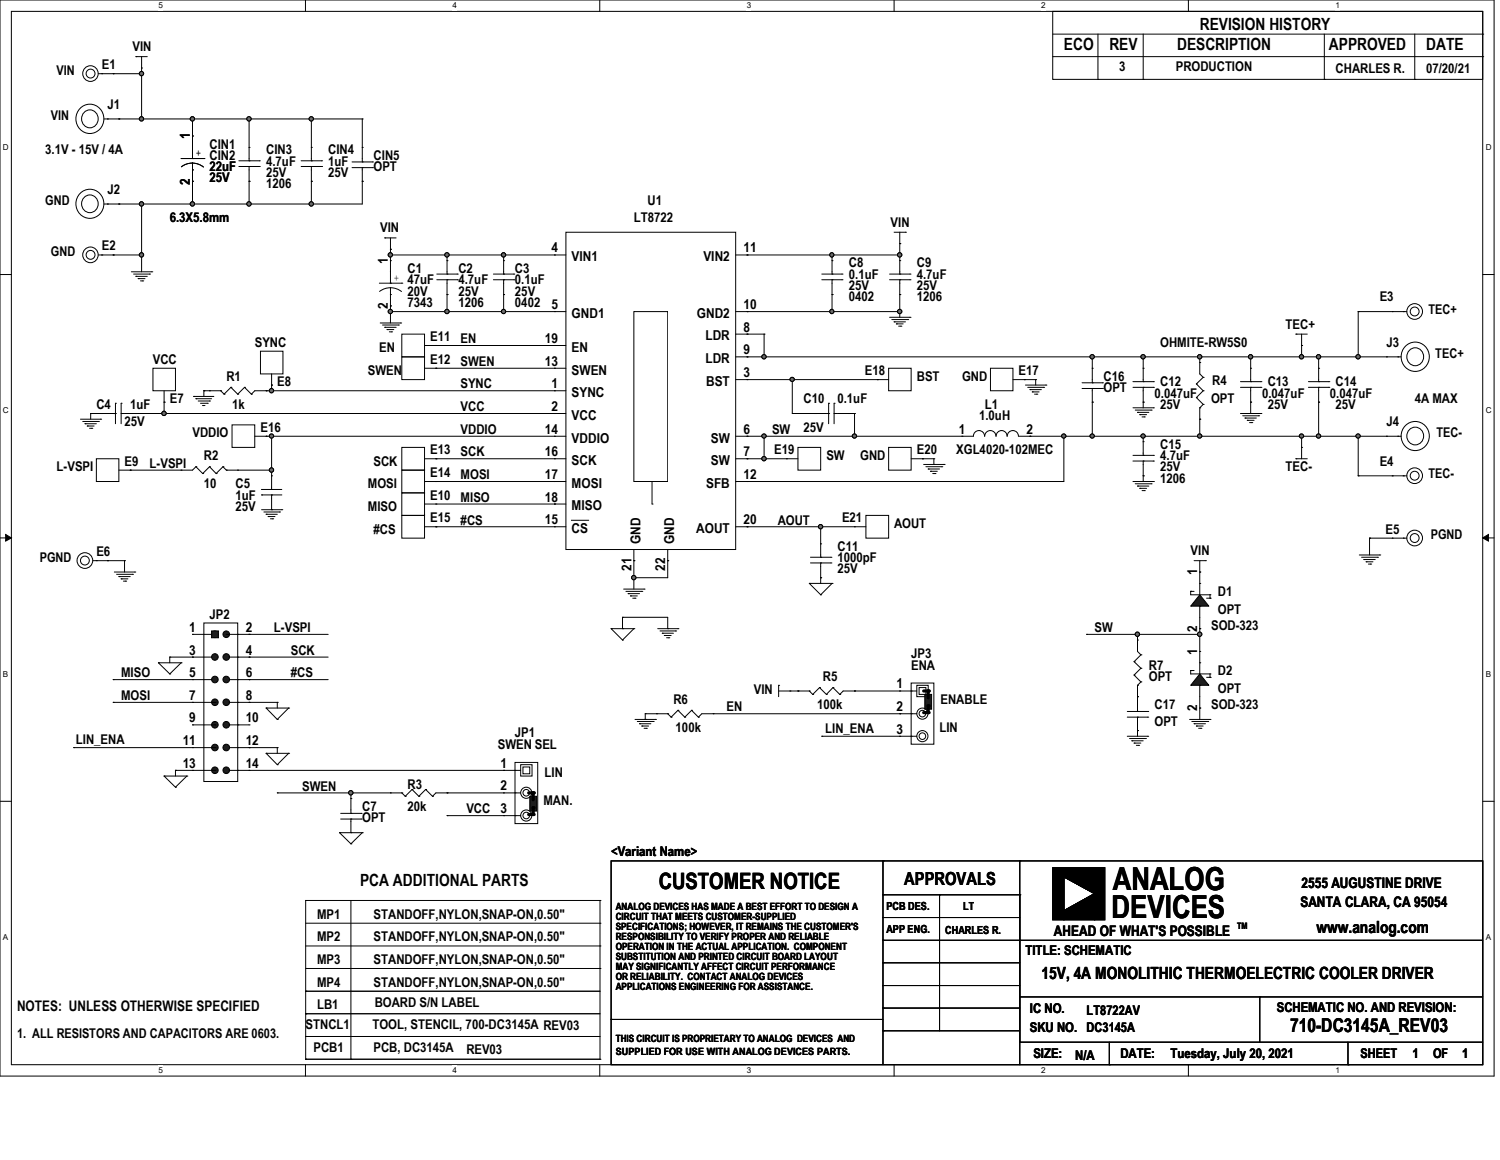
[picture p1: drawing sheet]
<svg xmlns="http://www.w3.org/2000/svg" width="279mm" height="216mm" viewBox="0 0 279 216" stroke-linecap="round" stroke-linejoin="round" font-family="sans-serif">
<defs><g id="words">
<g font-size="5.9">
<text x="207.3" y="165.6">ANALOG</text>
<text x="207.1" y="170.9">DEVICES</text>
</g>
<text font-size="4.2" x="122.7" y="165.5">CUSTOMER NOTICE</text>
<text font-size="3.6" x="240.3" y="192">710-DC3145A_REV03</text>
<text font-size="3.3" x="168.4" y="164.8">APPROVALS</text>
<g font-size="3.1">
<text x="223.5" y="5.5">REVISION HISTORY</text>
<text x="198.2" y="9.4">ECO</text>
<text x="206.6" y="9.4">REV</text>
<text x="219.3" y="9.4">DESCRIPTION</text>
<text x="247.5" y="9.4">APPROVED</text>
<text x="265.7" y="9.4">DATE</text>
<text x="67.1" y="164.9">PCA ADDITIONAL PARTS</text>
<text x="245.2" y="173.6">www.analog.com</text>
<text x="194" y="182.2">15V, 4A MONOLITHIC THERMOELECTRIC COOLER DRIVER</text>
</g>
<g font-size="2.7">
<text x="242.4" y="165.3">2555 AUGUSTINE DRIVE</text>
<text x="242.2" y="168.9">SANTA CLARA, CA 95054</text>
<text x="196.3" y="174.2">AHEAD OF WHAT'S POSSIBLE</text>
<text x="3.2" y="188.1">NOTES: UNLESS OTHERWISE SPECIFIED</text>
</g>
<g font-size="2.5">
<text x="24.7" y="9.5">VIN</text>
<text x="10.5" y="13.9">VIN</text>
<text x="19" y="12.9">E1</text>
<text x="208.5" y="13.3">3</text>
<text x="219" y="13.3">PRODUCTION</text>
<text x="248.8" y="13.5">CHARLES R.</text>
<text x="265.6" y="13.5">07/20/21</text>
<text x="9.5" y="22.4">VIN</text>
<text x="20" y="20.3">J1</text>
<text x="8.4" y="28.7">3.1V - 15V / 4A</text>
<text x="35.4" y="26" transform="rotate(-90 35.4 26)">1</text>
<text x="39" y="29.8">CIN2</text>
<text x="39" y="27.6">CIN1</text>
<text x="49.6" y="28.7">CIN3</text>
<text x="61.1" y="28.7">CIN4</text>
<text x="69.6" y="29.8">CIN5</text>
<text x="35.4" y="34.3" transform="rotate(-90 35.4 34.3)">2</text>
<text x="39" y="31.8">22uF</text>
<text x="39" y="34">25V</text>
<text x="49.6" y="30.8">4.7uF</text>
<text x="49.6" y="35">1206</text>
<text x="49.6" y="32.9">25V</text>
<text x="61.1" y="30.8">1uF</text>
<text x="61.1" y="32.9">25V</text>
<text x="69.6" y="31.8">OPT</text>
<text x="8.4" y="38.2">GND</text>
<text x="20" y="36.1">J2</text>
<text x="31.6" y="41.4">6.3X5.8mm</text>
<text x="118.1" y="41.4">LT8722</text>
<text x="120.6" y="38.2">U1</text>
<text x="9.5" y="47.7">GND</text>
<text x="19" y="46.6">E2</text>
<text x="70.8" y="43.2">VIN</text>
<text x="102.7" y="47">4</text>
<text x="138.5" y="47">11</text>
<text x="165.9" y="42.2">VIN</text>
<text x="72.3" y="49.1" transform="rotate(-90 72.3 49.1)">1</text>
<text x="75.9" y="50.8">C1</text>
<text x="75.9" y="52.9">47uF</text>
<text x="85.4" y="50.8">C2</text>
<text x="85.4" y="52.9">4.7uF</text>
<text x="95.9" y="50.8">C3</text>
<text x="95.9" y="52.9">0.1uF</text>
<text x="106.5" y="48.6">VIN1</text>
<text x="131" y="48.6">VIN2</text>
<text x="158.1" y="49.8">C8</text>
<text x="158.1" y="51.9">0.1uF</text>
<text x="158.1" y="54">25V</text>
<text x="170.8" y="49.8">C9</text>
<text x="170.8" y="51.9">4.7uF</text>
<text x="170.8" y="54">25V</text>
<text x="72.3" y="57.5" transform="rotate(-90 72.3 57.5)">2</text>
<text x="75.9" y="55">20V</text>
<text x="75.9" y="57.2">7343</text>
<text x="85.4" y="57.2">1206</text>
<text x="85.4" y="55">25V</text>
<text x="95.9" y="57.2">0402</text>
<text x="95.9" y="55">25V</text>
<text x="102.7" y="57.5">5</text>
<text x="106.5" y="59.2">GND1</text>
<text x="129.8" y="59.2">GND2</text>
<text x="138.5" y="57.5">10</text>
<text x="158.1" y="56.1">0402</text>
<text x="170.8" y="56.1">1206</text>
<text x="257" y="56.1">E3</text>
<text x="266.1" y="58.4">TEC+</text>
<text x="47.5" y="64.5">SYNC</text>
<text x="70.7" y="65.6">EN</text>
<text x="80.1" y="63.5">E11</text>
<text x="85.8" y="63.9">EN</text>
<text x="101.5" y="63.8">19</text>
<text x="106.5" y="65.5">EN</text>
<text x="131.4" y="63.4">LDR</text>
<text x="138.5" y="61.7">8</text>
<text x="138.5" y="66">9</text>
<text x="216.1" y="64.5">OHMITE-RW5S0</text>
<text x="239.5" y="61.2">TEC+</text>
<text x="258.3" y="64.5">J3</text>
<text x="28.5" y="67.7">VCC</text>
<text x="42.2" y="70.9">R1</text>
<text x="51.6" y="71.9">E8</text>
<text x="68.5" y="69.8">SWEN</text>
<text x="80.1" y="67.7">E12</text>
<text x="85.8" y="68.1">SWEN</text>
<text x="101.5" y="68.1">13</text>
<text x="106.5" y="69.7">SWEN</text>
<text x="131.4" y="67.6">LDR</text>
<text x="131.5" y="71.8">BST</text>
<text x="138.5" y="70.2">3</text>
<text x="161.1" y="69.8">E18</text>
<text x="170.8" y="70.9">BST</text>
<text x="179.2" y="70.9">GND</text>
<text x="189.7" y="69.8">E17</text>
<text x="205.6" y="70.9">C16</text>
<text x="216.1" y="71.9">C12</text>
<text x="225.8" y="71.7">R4</text>
<text x="236.1" y="71.9">C13</text>
<text x="248.8" y="71.9">C14</text>
<text x="267.4" y="66.6">TEC+</text>
<text x="17.9" y="76.1">C4</text>
<text x="24.3" y="76.1">1uF</text>
<text x="31.6" y="75.1">E7</text>
<text x="43.2" y="76.1">1k</text>
<text x="85.8" y="72.3">SYNC</text>
<text x="85.8" y="76.5">VCC</text>
<text x="102.7" y="72.3">1</text>
<text x="102.7" y="76.5">2</text>
<text x="106.5" y="73.9">SYNC</text>
<text x="149.7" y="75.1">C10</text>
<text x="156" y="75.1">0.1uF</text>
<text x="183.4" y="76.1">L1</text>
<text x="205.6" y="73">OPT</text>
<text x="215" y="74">0.047uF</text>
<text x="216.1" y="76.1">25V</text>
<text x="225.6" y="75.1">OPT</text>
<text x="235.1" y="74">0.047uF</text>
<text x="236.1" y="76.1">25V</text>
<text x="247.7" y="74">0.047uF</text>
<text x="248.8" y="76.1">25V</text>
<text x="263.5" y="75.1">4A MAX</text>
<text x="23.2" y="79.3">25V</text>
<text x="35.9" y="81.4">VDDIO</text>
<text x="48.5" y="80.3">E16</text>
<text x="85.8" y="80.8">VDDIO</text>
<text x="101.5" y="80.7">14</text>
<text x="106.5" y="78.1">VCC</text>
<text x="106.5" y="82.4">VDDIO</text>
<text x="132.4" y="82.4">SW</text>
<text x="138.5" y="80.7">6</text>
<text x="143.8" y="80.8">SW</text>
<text x="149.7" y="80.3">25V</text>
<text x="178.6" y="80.7">1</text>
<text x="182.4" y="78.2">1.0uH</text>
<text x="191.2" y="80.7">2</text>
<text x="216.1" y="83.5">C15</text>
<text x="258.3" y="79.3">J4</text>
<text x="267.6" y="81.4">TEC-</text>
<text x="10.5" y="87.7">L-VSPI</text>
<text x="23.2" y="86.7">E9</text>
<text x="27.9" y="87.1">L-VSPI</text>
<text x="38" y="85.6">R2</text>
<text x="69.6" y="86.7">SCK</text>
<text x="80.1" y="84.5">E13</text>
<text x="80.1" y="88.8">E14</text>
<text x="85.8" y="85">SCK</text>
<text x="85.8" y="89.2">MOSI</text>
<text x="101.5" y="84.9">16</text>
<text x="101.5" y="89.2">17</text>
<text x="106.5" y="86.6">SCK</text>
<text x="132.4" y="86.6">SW</text>
<text x="138.5" y="84.9">7</text>
<text x="138.5" y="89.2">12</text>
<text x="144.2" y="84.5">E19</text>
<text x="153.9" y="85.6">SW</text>
<text x="160.2" y="85.6">GND</text>
<text x="170.8" y="84.5">E20</text>
<text x="178.1" y="84.5">XGL4020-102MEC</text>
<text x="216.1" y="85.6">4.7uF</text>
<text x="216.1" y="89.8">1206</text>
<text x="216.1" y="87.7">25V</text>
<text x="239.5" y="87.7">TEC-</text>
<text x="257" y="86.7">E4</text>
<text x="266.1" y="89">TEC-</text>
<text x="38" y="90.9">10</text>
<text x="43.9" y="90.9">C5</text>
<text x="43.9" y="93">1uF</text>
<text x="43.9" y="95.1">25V</text>
<text x="68.5" y="95.1">MISO</text>
<text x="68.5" y="90.9">MOSI</text>
<text x="80.1" y="93">E10</text>
<text x="85.8" y="93.4">MISO</text>
<text x="101.5" y="93.3">18</text>
<text x="106.5" y="90.8">MOSI</text>
<text x="106.5" y="95">MISO</text>
<text x="131.5" y="90.8">SFB</text>
<text x="69.6" y="99.3">#CS</text>
<text x="80.1" y="97.2">E15</text>
<text x="85.8" y="97.6">#CS</text>
<text x="101.5" y="97.6">15</text>
<text x="106.5" y="99.2">CS</text>
<text x="119.3" y="101.2" transform="rotate(-90 119.3 101.2)">GND</text>
<text x="125.6" y="101.2" transform="rotate(-90 125.6 101.2)">GND</text>
<text x="129.7" y="99.2">AOUT</text>
<text x="138.5" y="97.6">20</text>
<text x="144.9" y="97.6">AOUT</text>
<text x="156.8" y="97.2">E21</text>
<text x="166.5" y="98.3">AOUT</text>
<text x="258.1" y="99.3">E5</text>
<text x="266.5" y="100.4">PGND</text>
<text x="7.4" y="104.6">PGND</text>
<text x="17.9" y="103.5">E6</text>
<text x="117.6" y="106.2" transform="rotate(-90 117.6 106.2)">21</text>
<text x="123.9" y="106.2" transform="rotate(-90 123.9 106.2)">22</text>
<text x="156" y="102.5">C11</text>
<text x="156" y="104.6">1000pF</text>
<text x="156" y="106.7">25V</text>
<text x="221.8" y="103.3">VIN</text>
<text x="223" y="107.1" transform="rotate(-90 223 107.1)">1</text>
<text x="226.9" y="110.9">D1</text>
<text x="35.3" y="117.6">1</text>
<text x="39" y="115.1">JP2</text>
<text x="45.8" y="117.6">2</text>
<text x="51" y="117.6">L-VSPI</text>
<text x="203.9" y="117.6">SW</text>
<text x="223" y="117.6" transform="rotate(-90 223 117.6)">2</text>
<text x="225.6" y="117.2">SOD-323</text>
<text x="226.9" y="114.3">OPT</text>
<text x="35.3" y="121.8">3</text>
<text x="45.8" y="121.8">4</text>
<text x="54.2" y="121.9">SCK</text>
<text x="169.7" y="122.5">JP3</text>
<text x="169.7" y="124.6">ENA</text>
<text x="214" y="124.6">R7</text>
<text x="223" y="121.9" transform="rotate(-90 223 121.9)">1</text>
<text x="226.9" y="125.7">D2</text>
<text x="22.6" y="126.1">MISO</text>
<text x="22.6" y="130.3">MOSI</text>
<text x="35.3" y="126">5</text>
<text x="35.3" y="130.3">7</text>
<text x="45.8" y="126">6</text>
<text x="45.8" y="130.3">8</text>
<text x="54.2" y="126.1">#CS</text>
<text x="125.4" y="130.9">R6</text>
<text x="140.4" y="129.2">VIN</text>
<text x="152.2" y="132">100k</text>
<text x="153.3" y="126.7">R5</text>
<text x="167" y="128.1">1</text>
<text x="175.2" y="130.9">ENABLE</text>
<text x="214" y="126.7">OPT</text>
<text x="215" y="132">C17</text>
<text x="225.6" y="132">SOD-323</text>
<text x="226.9" y="129">OPT</text>
<text x="35.3" y="134.4">9</text>
<text x="45.8" y="134.4">10</text>
<text x="95.9" y="137.2">JP1</text>
<text x="125.9" y="136.2">100k</text>
<text x="135.3" y="132.4">EN</text>
<text x="153.7" y="136.4">LIN_ENA</text>
<text x="167" y="136.6">3</text>
<text x="167" y="132.4">2</text>
<text x="175" y="136.2">LIN</text>
<text x="215" y="135.2">OPT</text>
<text x="223" y="132.4" transform="rotate(-90 223 132.4)">2</text>
<text x="14.1" y="138.5">LIN_ENA</text>
<text x="34" y="138.7">11</text>
<text x="34" y="142.9">13</text>
<text x="45.8" y="138.7">12</text>
<text x="45.8" y="142.9">14</text>
<text x="92.8" y="139.4">SWEN SEL</text>
<text x="93.2" y="142.9">1</text>
<text x="56.3" y="147.2">SWEN</text>
<text x="75.9" y="146.8">R3</text>
<text x="93.2" y="147.1">2</text>
<text x="101.2" y="149.9">MAN.</text>
<text x="101.4" y="144.7">LIN</text>
<text x="67.5" y="151">C7</text>
<text x="67.5" y="153.1">OPT</text>
<text x="75.9" y="151">20k</text>
<text x="86.9" y="151.4">VCC</text>
<text x="93.2" y="151.3">3</text>
<text x="113.8" y="159.4">&lt;Variant Name&gt;</text>
<text x="59.1" y="171">MP1</text>
<text x="69.6" y="171">STANDOFF,NYLON,SNAP-ON,0.50&quot;</text>
<text x="59.1" y="175.2">MP2</text>
<text x="59.1" y="179.4">MP3</text>
<text x="69.6" y="175.2">STANDOFF,NYLON,SNAP-ON,0.50&quot;</text>
<text x="69.6" y="179.4">STANDOFF,NYLON,SNAP-ON,0.50&quot;</text>
<text x="191" y="177.8">TITLE: SCHEMATIC</text>
<text x="59.1" y="183.6">MP4</text>
<text x="69.6" y="183.6">STANDOFF,NYLON,SNAP-ON,0.50&quot;</text>
<text x="56.9" y="191.4">STNCL1</text>
<text x="59.1" y="187.9">LB1</text>
<text x="69.4" y="191.4">TOOL, STENCIL, 700-DC3145A REV03</text>
<text x="69.8" y="187.5">BOARD S/N LABEL</text>
<text x="191.8" y="188.5">IC NO.</text>
<text x="202.4" y="188.9">LT8722AV</text>
<text x="237.8" y="188.3">SCHEMATIC NO. AND REVISION:</text>
<text x="3.2" y="193.1">1. ALL RESISTORS AND CAPACITORS ARE 0603.</text>
<text x="58.4" y="195.9">PCB1</text>
<text x="69.6" y="195.9">PCB, DC3145A</text>
<text x="86.9" y="196.1">REV03</text>
<text x="191.8" y="192.1">SKU NO. DC3145A</text>
<text x="192.5" y="196.9">SIZE:</text>
<text x="200.3" y="197.4">N/A</text>
<text x="208.7" y="196.9">DATE:</text>
<text x="218" y="196.9">Tuesday, July 20, 2021</text>
<text x="253.4" y="196.9">SHEET</text>
<text x="263.1" y="196.9">1</text>
<text x="266.9" y="196.9">OF</text>
<text x="272.4" y="196.9">1</text>
</g>
<g font-size="2.1">
<text x="165.1" y="169.3">PCB DES.</text>
<text x="165.1" y="173.6">APP ENG.</text>
<text x="176.1" y="173.8">CHARLES R.</text>
<text x="179.4" y="169.3">LT</text>
</g>
<g font-size="1.9">
<text x="36.5" y="29.1">+</text>
<text x="73.4" y="52.3">+</text>
<text x="114.7" y="169.4">ANALOG DEVICES HAS MADE A BEST EFFORT TO DESIGN A</text>
<text x="114.7" y="171.3">CIRCUIT THAT MEETS CUSTOMER-SUPPLIED</text>
<text x="114.7" y="173.1">SPECIFICATIONS; HOWEVER, IT REMAINS THE CUSTOMER'S</text>
<text x="114.7" y="175">RESPONSIBILITY TO VERIFY PROPER AND RELIABLE</text>
<text x="114.7" y="176.9">OPERATION IN THE ACTUAL APPLICATION. COMPONENT</text>
<text x="114.7" y="178.7">SUBSTITUTION AND PRINTED CIRCUIT BOARD LAYOUT</text>
<text x="114.7" y="180.6">MAY SIGNIFICANTLY AFFECT CIRCUIT PERFORMANCE</text>
<text x="114.7" y="182.5">OR RELIABILITY. CONTACT ANALOG DEVICES</text>
<text x="114.7" y="184.3">APPLICATIONS ENGINEERING FOR ASSISTANCE.</text>
<text x="114.7" y="196.4">SUPPLIED FOR USE WITH ANALOG DEVICES PARTS.</text>
<text x="114.7" y="193.9">THIS CIRCUIT IS PROPRIETARY TO ANALOG DEVICES AND</text>
</g>
<text font-size="1.7" x="230.4" y="172.9">TM</text>
<g font-size="1.5">
<text x="29.5" y="1.5">5</text>
<text x="84.3" y="1.5">4</text>
<text x="139.1" y="1.5">3</text>
<text x="193.9" y="1.5">2</text>
<text x="248.8" y="1.5">1</text>
<text x=".6" y="27.9">D</text>
<text x="276.8" y="27.9">D</text>
<text x=".6" y="76.9">C</text>
<text x="276.8" y="76.9">C</text>
<text x=".6" y="125.9">B</text>
<text x="276.8" y="125.9">B</text>
<text x=".6" y="175">A</text>
<text x="276.8" y="175">A</text>
<text x="29.5" y="199.7">5</text>
<text x="84.3" y="199.7">4</text>
<text x="139.1" y="199.7">3</text>
<text x="193.9" y="199.7">2</text>
<text x="248.8" y="199.7">1</text>
</g>
</g></defs>
<path d="M0 0h278.3v200.3h-278.3zM2.1 2.1h274.1v196.1h-274.1z" fill="none" stroke="#000" stroke-width=".19"/>
<g fill="#fff">
<path d="M29.5 .2h.8v1.7h-.8z"/>
<path d="M29.5 198.4h.8v1.7h-.8z"/>
</g>
<path d="M56.9 0v2.1M56.9 198.2v2.1" fill="none" stroke="#000" stroke-width=".19"/>
<g fill="#fff">
<path d="M84.3 .2h.8v1.7h-.8z"/>
<path d="M84.3 198.4h.8v1.7h-.8z"/>
</g>
<path d="M111.7 0v2.1M111.7 198.2v2.1" fill="none" stroke="#000" stroke-width=".19"/>
<g fill="#fff">
<path d="M139.1 .2h.8v1.7h-.8z"/>
<path d="M139.1 198.4h.8v1.7h-.8z"/>
</g>
<path d="M166.5 0v2.1M166.5 198.2v2.1" fill="none" stroke="#000" stroke-width=".19"/>
<g fill="#fff">
<path d="M193.9 .2h.8v1.7h-.8z"/>
<path d="M193.9 198.4h.8v1.7h-.8z"/>
</g>
<path d="M221.4 0v2.1M221.4 198.2v2.1" fill="none" stroke="#000" stroke-width=".19"/>
<g fill="#fff">
<path d="M248.8 .2h.8v1.7h-.8z"/>
<path d="M248.8 198.4h.8v1.7h-.8z"/>
<path d="M.6 26.6h1v1.7h-1z"/>
<path d="M276.7 26.6h1.1v1.7h-1.1z"/>
<path d="M.6 75.6h1v1.7h-1z"/>
<path d="M276.7 75.6h1.1v1.7h-1.1z"/>
</g>
<path d="M0 51.1h2.1M276.2 51.1h2.1" fill="none" stroke="#000" stroke-width=".19"/>
<g fill="#fff">
<path d="M.6 124.6h.9v1.7h-.9z"/>
<path d="M276.7 124.6h1v1.7h-1z"/>
</g>
<path d="M0 100.1h2.1M276.2 100.1h2.1" fill="none" stroke="#000" stroke-width=".19"/>
<path d="M1.1 99.5l1 .6-1 .6zM276.2 100.1l1-.6v1.2z" fill="#000" stroke="#000" stroke-width=".19"/>
<g fill="#fff">
<path d="M.6 173.6h.9v1.7h-.9z"/>
<path d="M276.7 173.6h1v1.7h-1z"/>
</g>
<g fill="none" stroke="#000" stroke-width=".19">
<path d="M25.3 10.5h.1M25.3 10.5h2.1M26.4 12.7h.1M26.4 10.5v2.2M196.1 2.1h80.1v12.7h-80.1zM196.1 6.3h80.1M196.1 10.5h80.1M204.5 14.8h.1M204.5 6.3v8.5M212.9 14.8h.1M212.9 6.3v8.5M246.7 14.8h.1"/>
<path d="M246.7 6.3v8.5M263.5 14.8h.1M263.5 6.3v8.5M276.2 6.3h.1M276.2 10.5h.1M15.1 35.8a2.64 2.64 0 0 1 3.6 .4 2.64 2.64 0 0 1 0 3.5 2.64 2.64 0 0 1-3.6 .3 2.78 2.78 0 0 1 0-4.2zM15.8 36.6a1.59 1.59 0 0 1 2.5 1.3 1.59 1.59 0 0 1-2.5 1.4 1.72 1.72 0 0 1 0-2.7zM19.4 38h2.7M20 38h.1M22.1 38h.1M33.7 29.5h4.3M35.9 31.6h.1"/>
<path d="M35.9 29.5h.1M35.9 30.4l1.2 .2 .8 .5M35.9 30.4l-1 .1-1.1 .5M35.9 25.3h.1M35.9 33.7h.1M35.9 25.3v4.2M35.9 30.4v3.3M38 29.5h.1M44.5 31h3.8M44.5 29.9h3.8M46.4 29.9h.1M46.4 31h.1"/>
<path d="M46.4 27.4h.1M46.4 33.7h.1M46.4 27.4v2.5M46.4 31v2.7M48.3 31h.1M48.3 29.9h.1M24.5 50.6h3.8M24.9 51h3M25.3 51.4h.1M25.3 51.4h2.1M25.7 51.9h.1M25.7 51.9h1.3"/>
<path d="M26.2 52.3h.4M26.6 52.3h.1M27.9 51h.1M28.3 50.6h.1M70.7 52.7h4.1M71.7 44.3h.1M71.7 44.3h2.1M72.7 46.4h.1M72.7 54.8h.1M72.7 52.7h.1M72.7 53.6l1.3 .2 .8 .5M72.7 53.6l-.8 .1-1.2 .5"/>
<path d="M72.7 48.5h.1M72.7 56.9h.1M72.7 44.3v2.1M72.7 48.5v4.2M72.7 53.6v3.3M74.8 52.7h.1M81.4 51h3.8M81.4 52.1h3.8M83.3 51h.1M83.3 52.1h.1M83.3 48.5h.1M83.3 54.8h.1"/>
<path d="M83.3 48.5v2.5M83.3 52.1v2.7M85.2 52.1h.1M85.2 51h.1M165.7 51h3.8M165.7 59.1h3.8M165.7 52.1h3.8M166.1 59.5h3M166.5 59.9h.1M166.5 43.2h2.2M166.5 59.9h2.2M167.6 45.3h.1"/>
<path d="M167.6 51h.1M167.6 52.1h.1M167.6 48.5h.1M167.6 54.8h.1M167.6 43.2v2.1M167.6 48.5v2.5M167.6 52.1v2.7M168.7 43.2h.1M169.1 59.5h.1M169.5 59.1h.1M169.5 52.1h.1M169.5 51h.1"/>
<path d="M15 78h3.8M15.4 78.4h2.9M15.8 78.9h.1M15.8 78.9h2.1M16.3 79.3h.1M16.3 79.3h1.2M16.7 79.7h.4M17.1 79.7h.1M18.3 78.4h.1M18.8 78h.1M36.1 73.8h.1M36.1 73.8h3.7"/>
<path d="M36.5 74.2h.1M36.5 74.2h2.9M36.9 74.6h2.1M37.3 75.1h1.3M37.8 75.5h.1M37.8 75.5h.4M38.6 75.1h.1M39 74.6h.1M70.8 60.1h3.8M71.2 60.5h3M71.7 60.9h.1M71.7 60.9h2.1"/>
<path d="M72.1 61.3h.1M72.1 61.3h1.3M72.5 61.8h.4M72.9 61.8h.1M74.2 60.5h.1M74.6 60.1h.1M167 60.3h.1M167 60.3h1.2M167.4 60.7h.4M167.8 60.7h.1M184.5 68.5h4.2v4.2h-4.2zM188.7 70.7h2.1"/>
<path d="M190.8 70.7h.1M191 71.7h3.8M191.4 72.1h3M191.9 72.5h.1M191.9 72.5h2.1M192.3 72.9h.1M192.3 72.9h1.2M192.7 73.4h.4M193.1 73.4h.1M194.4 72.1h.1M194.8 71.7h.1M211 75.9h3.8"/>
<path d="M211.5 76.3h2.9M211.9 76.8h.1M211.9 76.8h2.1M212.3 77.2h.1M212.3 77.2h1.3M212.7 77.6h.4M213.1 77.6h.1M214.4 76.3h.1M214.8 75.9h.1M222.8 71.5h.1M222.8 74h.1M222.8 71.5l1.3 1.2"/>
<path d="M222.8 74l1.3 1.3M223.5 75.9h.1M223.5 67.5h.1M223.5 78h.1M223.5 67.5v2.1l.6 .6M223.5 75.9v2.1M224.1 70.2h.1M224.1 72.7h.1M224.1 75.3h.1M224.1 70.2l-1.3 1.3M224.1 72.7l-1.3 1.3M224.1 75.3l-.6 .6"/>
<path d="M231.1 77h3.8M231.5 77.4h2.9M231.9 77.8h.1M231.9 77.8h2.1M232.3 78.2h.1M232.3 78.2h1.3M232.7 78.7h.5M233.2 78.7h.1M234.4 77.4h.1M234.9 77h.1M241.4 62.2h.1M241.4 62.2h2.1"/>
<path d="M242.4 64.3h.1M242.4 62.2v2.1M243.7 72.1h3.8M243.7 71h3.8M245.6 71h.1M245.6 72.1h.1M245.6 68.5h.1M245.6 74.8h.1M245.6 68.5v2.5M245.6 72.1v2.7M247.5 72.1h.1M247.5 71h.1"/>
<path d="M17.9 85.4h4.2v4.2h-4.2zM22.1 87.5h2.2M24.3 87.5h.1M48.7 92.1h.1M48.7 91.1h.1M48.7 94.9h3.8M48.7 92.1h3.8M48.7 91.1h3.8M49.1 95.3h3M49.6 95.7h.1M49.6 95.7h2M50 96.1h.1"/>
<path d="M50 96.1h1.2M50.4 96.6h.4M50.6 91.1h.1M50.6 92.1h.1M50.6 88.6h.1M50.6 94.9h.1M50.6 88.6v2.5M50.6 92.1v2.8M50.8 96.6h.1M52.1 95.3h.1M52.5 94.9h.1M172 86.4h3.9"/>
<path d="M172.5 86.9h2.9M172.9 87.3h.1M172.9 87.3h2.1M173.3 87.7h.1M173.3 87.7h1.3M173.7 88.1h.5M174.2 88.1h.1M175.4 86.9h.1M175.9 86.4h.1M211 89.6h3.8M211 85.8h3.8M211 84.8h3.8"/>
<path d="M211.5 90h2.9M211.9 90.5h.1M211.9 90.5h2.1M212.3 90.9h.1M212.3 90.9h1.3M212.7 91.3h.4M212.9 84.8h.1M212.9 85.8h.1M212.9 82.2h.1M212.9 88.6h.1M212.9 82.2v2.6M212.9 85.8v2.8"/>
<path d="M213.1 91.3h.1M214.4 90h.1M214.8 89.6h.1M214.8 85.8h.1M214.8 84.8h.1M241.4 85.4h.1M241.4 85.4h2.1M242.4 83.3h.1M242.4 83.3v2.1M258.3 81.2h.1M258.3 81.2h2.7M260.4 81.2h.1"/>
<path d="M21.3 106.5h3.8M21.7 106.9h3M22.1 107.3h.1M22.1 107.3h2.2M22.6 107.7h.1M22.6 107.7h1.2M23 108.2h.4M23.4 108.2h.1M24.7 106.9h.1M25.1 106.5h.1M113.8 117h.1M113.8 117h4.3"/>
<path d="M113.8 117l2.2 2.1M116 114.9h.1M116 117h.1M116 119.1h.1M116 114.9h8.4v2.1M116 114.9v2.1M116.2 109.6h3.8M116.6 110.1h2.9M117 110.5h.1M117 110.5h2.1M117.4 110.9h.1M117.4 110.9h1.3"/>
<path d="M117.9 111.3h.4M118.1 117h.1M118.1 117l-2.1 2.1M118.3 111.3h.1M119.5 110.1h.1M120 109.6h.1M122.5 117h3.8M122.9 117.4h3M123.4 117.9h.1M123.4 117.9h2M123.7 118.3h.1M123.7 118.3h1.3"/>
<path d="M124.2 118.7h.4M124.4 117h.1M124.6 118.7h.1M125.9 117.4h.1M126.3 117h.1M150.7 108.6h.1M150.7 108.6h4.3M150.7 108.6l2.2 2.1M152.9 110.7h.1M155 108.6h.1M155 108.6l-2.1 2.1M222.4 104.4h2.1"/>
<path d="M223.5 106.5h.1M223.5 104.4v2.1M224.5 104.4h.1M253.2 103.3h3.8M253.6 103.7h3M254 104.1h.1M254 104.1h2.2M254.5 104.6h.1M254.5 104.6h1.2M254.9 105h.4M255.3 105h.1M256.6 103.7h.1"/>
<path d="M257 103.3h.1M29.5 123.4h.1M29.5 123.4h4.2M29.5 123.4l2.1 2M31.6 125.4h.1M33.7 123.4h.1M33.7 123.4l-2.1 2M49.6 131.8h.1M49.6 131.8h4.2M49.6 131.8l2 2.1M51.6 133.9h.1M53.8 131.8h.1"/>
<path d="M53.8 131.8l-2.2 2.1M118.3 133.9h3.8M118.7 134.3h3M119.1 134.7h.1M119.1 134.7h2.1M119.5 135.1h.1M119.5 135.1h1.3M120 135.6h.4M120.4 135.6h.1M121.7 134.3h.1M122.1 133.9h.1M122.3 132.8h.1"/>
<path d="M122.3 132.8h2.1M124.4 132.8h.1M124.4 132.8l.6 .7M125 133.5h.1M126.3 132.2h.1M126.3 132.2l1.3 1.3M126.3 132.2l-1.3 1.3M127.6 133.5h.1M128.8 132.2h.1M128.8 132.2l1.3 1.3M128.8 132.2l-1.2 1.3M130.1 133.5h.1"/>
<path d="M132.8 132.8h.1M132.8 132.8h-2.1l-.6 .7M145 127.6h.1M145 128.6h2.2M145 127.6v2.1M147.2 128.6h.1M210 137h3.8M210.4 137.5h3M210.8 137.9h.1M210.8 137.9h2.1M211.2 138.3h.1M211.2 138.3h1.3"/>
<path d="M211.7 138.7h.4M212.1 138.7h.1M213.4 137.5h.1M213.8 137h.1M221.6 133.9h3.8M222 134.3h3M222.4 134.7h.1M222.4 134.7h2.1M222.8 135.1h.1M222.8 135.1h1.3M223.3 135.6h.4M223.7 135.6h.1"/>
<path d="M225 134.3h.1M225.4 133.9h.1M0 149.1h2.1M30.6 144.4h.1M30.6 144.4h4.2M30.6 144.4l2.1 2.1M32.7 146.5h.1M34.8 144.4h.1M34.8 144.4l-2.1 2.1M49.6 140.2h.1M49.6 140.2h4.2M49.6 140.2l2 2.1"/>
<path d="M51.6 142.3h.1M53.8 140.2h.1M53.8 140.2l-2.2 2.1M63.2 155h.1M63.2 155h4.3M63.2 155l2.2 2.1M65.4 157.1h.1M67.5 155h.1M67.5 155l-2.1 2.1M276.2 149.1h2.1M56.9 167.6h.1M56.9 167.6v29.5"/>
<path d="M56.9 167.6h54.9M56.9 171.8h54.9M56.9 176.1h54.9M65.4 167.6v29.5M111.8 167.6h.1M111.8 171.8h.1M111.8 176.1h.1M111.8 167.6v29.5M113.8 160.2h162.4v38h-162.4zM164.5 166.5h.1M164.5 170.8h.1M164.5 175h.1"/>
<path d="M164.5 160.2h.1M164.5 179.2h.1M164.5 175h111.7M164.5 166.5h25.4M164.5 170.8h25.4M164.5 160.2v38M164.5 179.2h25.4M175 166.5h.1M175 166.5v25.4M189.9 175h.1M189.9 160.2h.1M189.9 166.5h.1"/>
<path d="M189.9 160.2v38M198.2 163.2l5.7 3.1-5.7 3.2zM56.9 184.5h.1M56.9 188.7h.1M56.9 192.9h.1M56.9 197.1h.1M56.9 180.3h54.9M56.9 184.5h54.9M56.9 188.7h54.9M56.9 192.9h54.9M56.9 197.1h54.9M65.4 197.1h.1"/>
<path d="M111.8 197.1h.1M111.8 180.3h.1M113.8 189.7h.1M113.8 189.7h50.7M164.5 191.9h.1M164.5 183.4h.1M164.5 187.6h.1M164.5 191.9h25.4M164.5 183.4h25.4M164.5 187.6h25.4M189.9 194h.1M189.9 185.5h.1"/>
<path d="M189.9 194h86.3M189.9 185.5h86.3M206.6 198.2h.1M206.6 194v4.2M234.7 185.5h.1M234.7 185.5v8.5M251.1 198.2h.1M251.1 194v4.2"/>
<circle cx="263.6" cy="81.2" r="1.61"/>
<circle cx="263.6" cy="81.1" r="2.66"/>
</g>
<g fill="#000" stroke="#000" stroke-width=".19">
<path d="M196.1 161.5h2.1v9.7h-2.1z" fill-rule="evenodd"/>
<path d="M198.2 163.2h5.7v3.1z" fill-rule="evenodd"/>
<path d="M198.2 169.5l5.7-3.2v3.2z" fill-rule="evenodd"/>
<path d="M196.1 161.5h2.1v9.7h-2.1z" fill-rule="evenodd"/>
<path d="M198.2 163.2h5.7v3.1z" fill-rule="evenodd"/>
<path d="M198.2 169.5l5.7-3.2v3.2z" fill-rule="evenodd"/>
<path d="M196.1 161.5h2.1v9.7h-2.1z" fill-rule="evenodd"/>
<path d="M198.2 163.2h5.7v3.1z" fill-rule="evenodd"/>
<path d="M198.2 169.5l5.7-3.2v3.2z" fill-rule="evenodd"/>
<path d="M198.2 161.5h5.7v1.7h-5.7z" fill-rule="evenodd"/>
<path d="M198.2 169.5h5.7v1.7h-5.7z" fill-rule="evenodd"/>
<path d="M198.2 161.5h5.7v1.7h-5.7z" fill-rule="evenodd"/>
<path d="M198.2 169.5h5.7v1.7h-5.7z" fill-rule="evenodd"/>
<path d="M198.2 161.5h5.7v1.7h-5.7z" fill-rule="evenodd"/>
<path d="M198.2 169.5h5.7v1.7h-5.7z" fill-rule="evenodd"/>
<path d="M203.9 161.5h1.9v9.7h-1.9z" fill-rule="evenodd"/>
<path d="M203.9 161.5h1.9v9.7h-1.9z" fill-rule="evenodd"/>
<path d="M203.9 161.5h1.9v9.7h-1.9z" fill-rule="evenodd"/>
</g>
<path d="M223.5 125.4l1.7 2.2h-3.4z" fill="#1c1c1c" stroke="#000" stroke-width=".19"/>
<g fill="none" stroke="#000" stroke-width=".19">
<path d="M15.1 20a2.65 2.65 0 0 1 3.6 .3 2.65 2.65 0 0 1 0 3.6 2.65 2.65 0 0 1-3.6 .3 2.81 2.81 0 0 1 0-4.2zM15.6 20.9a1.63 1.63 0 0 1 2.6 .7 1.63 1.63 0 0 1-1.5 2.2 1.69 1.69 0 0 1-1.4-1.1 1.69 1.69 0 0 1 .3-1.8zM19.4 22.1h2.7M20 22.1h.1M22.1 22.1h.1M65.6 30.1h3.8M65.6 31.2h3.8M67.5 31.2h.1M67.5 30.1h.1M67.5 33.7h.1M67.5 27.4h.1M67.5 27.4v2.7"/>
<path d="M67.5 31.2v2.5M69.4 30.1h.1M69.4 31.2h.1M103.3 58h.1M103.3 47.5h.1M103.3 58h2.1M103.3 47.5h2.1M105.4 43.2h31.6v59.1h-31.6zM118.1 58h6.3v31.6h-6.3zM137 58h2.1M137 47.5h2.1M139.1 58h.1"/>
<path d="M139.1 47.5h.1M103.3 72.7h.1M103.3 77h.1M103.3 68.5h.1M103.3 64.3h.1M103.3 72.7h2.1M103.3 77h2.1M103.3 68.5h2.1M103.3 64.3h2.1M137 70.7h2.1M137 62.2h2.1M137 66.4h2.1"/>
<path d="M139.1 70.7h.1M139.1 62.2h.1M139.1 66.4h.1M151.8 77h.1M151.8 77h2.5M154.3 77h.1M154.3 75.1h.1M154.3 75.1v3.8M155.4 75.1h.1M155.4 77h.1M155.4 77h2.7M155.4 75.1v3.8"/>
<path d="M158.1 77h.1M33.7 87.5h.1M36.5 86.9h.1M36.5 86.9l-.6 .6h-2.2M36.5 86.9l1.3 1.2M37.8 88.1h.1M39 86.9h.1M39 86.9l-1.2 1.2M39 86.9l1.3 1.2M40.3 88.1h.1M41.5 86.9h.1M41.5 86.9l-1.2 1.2"/>
<path d="M41.5 86.9l.7 .6M42.2 87.5h.1M42.2 87.5h2.1M44.3 87.5h.1M74.8 83.3h4.3v4.2h-4.3zM79.1 85.4h2.1M81.2 85.4h.1M103.3 98h.1M103.3 85.4h.1M103.3 81.2h.1M103.3 89.6h.1M103.3 93.8h.1"/>
<path d="M103.3 85.4h2.1M103.3 98h2.1M103.3 81.2h2.1M103.3 89.6h2.1M103.3 93.8h2.1M106.4 96.8h3.1M109.5 96.8h.1M121.5 93.8h.1M121.5 89.6v4.2M137 85.4h2.1M137 98h2.1M137 81.2h2.1"/>
<path d="M137 89.6h2.1M139.1 85.4h.1M139.1 81.2h.1M139.1 89.6h.1M139.1 98h.1M118.1 104.4h.1M118.1 102.3v2.1M124.4 104.4h.1M124.4 102.3v2.1M151 104.8h3.8M151 103.7h3.8M152.9 103.7h.1"/>
<path d="M152.9 104.8h.1M152.9 101.2h.1M152.9 107.5h.1M152.9 101.2v2.5M152.9 104.8v2.7M154.8 104.8h.1M154.8 103.7h.1M167.6 128.6h.1M167.6 137h.1M167.6 132.8h.1M167.6 128.6h3.2M167.6 132.8h3.2"/>
<path d="M167.6 137h3.2M169.7 127.1h4.2v11.4h-4.2zM169.7 128.6h.1M169.7 132.8h.1M169.7 137h.1M170.8 127.6h2.1v2.1h-2.1zM171.2 128h1.3v1.2h-1.3zM221.8 124.8h.1M221.8 124.8v.6h3.6M221.8 124.8h.6M223.5 127.6h.1M223.5 123.4h.1"/>
<path d="M223.5 131.8h.1M223.5 121.2h.1M223.5 121.2v4.2M223.5 127.6v4.2M224.7 126.1h.7M225.4 125.4h.1M225.4 126.1h.1M225.4 125.4v.7"/>
<circle cx="171.8" cy="137" r=".61"/>
<circle cx="171.8" cy="132.8" r=".61"/>
<circle cx="171.8" cy="137" r="1.04"/>
<circle cx="171.8" cy="132.8" r="1.04"/>
</g>
<path d="M223.5 110.7l1.7 2.1h-3.4z" fill="#1c1c1c" stroke="#000" stroke-width=".19"/>
<g fill="none" stroke="#000" stroke-width=".19">
<path d="M18.3 13.7h2.8M19 13.7h.1M21.1 13.7h.1M18.3 47.5h2.8M19 47.5h.1M21.1 47.5h.1M91.9 52.1h3.8M91.9 51h3.8M93.8 51h.1M93.8 52.1h.1M93.8 48.5h.1M93.8 54.8h.1"/>
<path d="M93.8 48.5v2.5M93.8 52.1v2.7M95.7 52.1h.1M95.7 51h.1M39 72.7h.1M39 72.7h2.1M41.1 72.7h.1M41.1 72.7l.6 .7M41.7 73.4h.1M43 72.1h.1M43 72.1l1.3 1.3M43 72.1l-1.3 1.3"/>
<path d="M43.2 79.1h4.3v4.2h-4.3zM44.3 73.4h.1M45.6 72.1h.1M45.6 72.1l1.2 1.3M45.6 72.1l-1.3 1.3M46.8 73.4h.1M48.5 65.4h4.2v4.2h-4.2zM49.6 72.7h.1M49.6 72.7h-2.1l-.7 .7M50.6 71.7h.1M50.6 69.6v2.1M74.8 62.2h4.3v4.2h-4.3z"/>
<path d="M74.8 66.4h4.3v4.3h-4.3zM79.1 64.3h2.1M79.1 68.5h2.1M81.2 64.3h.1M81.2 68.5h.1M163.4 70.7h.1M163.4 70.7h2.1M165.5 68.5h4.2v4.2h-4.2zM231.1 72.1h3.8M231.1 71h3.8M233 71h.1M233 72.1h.1"/>
<path d="M233 68.5h.1M233 74.8h.1M233 68.5v2.5M233 72.1v2.7M234.9 72.1h.1M234.9 71h.1M258.3 66.4h.1M258.3 66.4h2.7M260.4 66.4h.1M262 64.3a2.66 2.66 0 0 1 3.5 .3 2.66 2.66 0 0 1 0 3.6 2.66 2.66 0 0 1-3.5 .3 2.8 2.8 0 0 1 0-4.2zM262.5 65.2a1.6 1.6 0 0 1 2.2 .1 1.6 1.6 0 0 1 0 2.2 1.6 1.6 0 0 1-2.2 .1 1.75 1.75 0 0 1 0-2.4zM47.5 81.2h2.1"/>
<path d="M49.6 81.2h.1M74.8 95.9h4.3v4.3h-4.3zM79.1 98h2.1M81.2 98h.1M159.2 98h.1M159.2 98h2.1M161.3 95.9h4.2v4.3h-4.2zM179.2 81.2h.1M183.4 81.2a1.04 1.04 0 0 0-1.1-1.1 1.04 1.04 0 0 0-1 1.1h-2.1M185.5 81.2a1.04 1.04 0 0 0-1-1.1 1.04 1.04 0 0 0-1.1 1.1M187.6 81.2a1.02 1.02 0 0 0-1-1.1 1.02 1.02 0 0 0-1.1 1.1M189.7 81.2a1.04 1.04 0 0 0-1-1.1 1.04 1.04 0 0 0-1.1 1.1"/>
<path d="M189.7 81.2h2.2M191.9 81.2h.1M259.3 88.6h.1M259.3 88.6h2.7M261.4 88.6h.1M211.9 119.1h.1M211.9 119.1v2.1l.6 .7M221.8 110.1h.1M221.8 110.1v.6h3.6M221.8 110.1h.6M223.5 112.8h.1M223.5 108.6h.1"/>
<path d="M223.5 117h.1M223.5 106.5h.1M223.5 106.5v4.2M223.5 112.8v4.2M224.7 111.3h.7M225.4 110.7h.1M225.4 111.3h.1M225.4 110.7v.6M259.3 100.2h.1M259.3 100.2h2.7M261.4 100.2h.1M148.6 128.6h.1"/>
<path d="M148.6 128.6h2.1M150.7 128.6h.1M150.7 128.6l.7 .6M151.4 129.2h.1M152.7 128h.1M152.7 128l1.2 1.2M152.7 128l-1.3 1.2M153.9 129.2h.1M155.2 128h.1M155.2 128l1.2 1.2M155.2 128l-1.3 1.2M156.4 129.2h.1"/>
<path d="M159.2 128.6h.1M159.2 128.6h-2.1l-.7 .6M210 132.4h3.8M210 133.5h3.8M211.2 123.1h.1M211.2 125.6h.1M211.2 123.1l1.3 1.3M211.2 125.6l1.3 1.3M211.9 127.6h.1M211.9 129.7h.1M211.9 133.5h.1M211.9 132.4h.1"/>
<path d="M211.9 136h.1M211.9 127.6v4.8M211.9 133.5v2.5M212.5 121.9h.1M212.5 124.4h.1M212.5 126.9h.1M212.5 121.9l-1.3 1.2M212.5 124.4l-1.3 1.2M212.5 126.9l-.6 .7M213.8 132.4h.1M213.8 133.5h.1M72.7 147.6h.1"/>
<path d="M72.7 147.6h2.1M74.8 147.6h.1M74.8 147.6l.7 .6M75.5 148.2h.1M76.8 146.9h.1M76.8 146.9l1.2 1.3M76.8 146.9l-1.3 1.3M78 148.2h.1M79.3 146.9h.1M79.3 146.9l1.3 1.3M79.3 146.9l-1.3 1.3M80.6 148.2h.1"/>
<path d="M83.3 147.6h.1M83.3 147.6h-2.1l-.6 .6M93.8 143.4h.1M93.8 151.8h.1M93.8 147.6h.1M93.8 143.4h3.2M93.8 147.6h3.2M93.8 151.8h3.2M95.9 141.9h4.3v11.4h-4.3zM95.9 143.4h.1M95.9 147.6h.1M95.9 151.8h.1"/>
<path d="M97 142.3h2.1v2.1h-2.1zM97.4 142.7h1.3v1.3h-1.3z"/>
<circle cx="16.8" cy="13.7" r="1.45"/>
<circle cx="16.9" cy="13.7" r=".83"/>
<circle cx="16.8" cy="47.4" r="1.45"/>
<circle cx="16.9" cy="47.4" r=".83"/>
<circle cx="263.5" cy="88.5" r=".83"/>
<circle cx="263.5" cy="88.5" r="1.46"/>
<circle cx="263.5" cy="100.1" r=".83"/>
<circle cx="263.5" cy="100.1" r="1.46"/>
<circle cx="98" cy="147.6" r=".61"/>
<circle cx="98" cy="151.8" r=".61"/>
<circle cx="98" cy="151.8" r="1.04"/>
<circle cx="98" cy="147.6" r="1.04"/>
</g>
<g fill="#1c1c1c" stroke="#000" stroke-width=".19">
<circle cx="40" cy="118" r=".61"/>
<circle cx="42.1" cy="118" r=".61"/>
</g>
<g fill="none" stroke="#000" stroke-width=".19">
<path d="M38 116h6.3v29.5h-6.3zM38 118.1h2M40 118.1h.1M42.2 118.1h2.1M44.3 118.1h.1M38 122.3h2M38 126.5h2M40 122.3h.1M40 126.5h.1M42.2 122.3h2.1M42.2 126.5h2.1M44.3 126.5h.1"/>
<path d="M44.3 122.3h.1"/>
</g>
<g fill="#1c1c1c" stroke="#000" stroke-width=".19">
<circle cx="40" cy="122.3" r=".61"/>
<circle cx="42.1" cy="122.3" r=".61"/>
<circle cx="40" cy="126.5" r=".61"/>
<circle cx="42.1" cy="126.5" r=".61"/>
<circle cx="40" cy="130.7" r=".61"/>
</g>
<path d="M38 130.7h2M40 130.7h.1M42.2 130.7h2.1M44.3 130.7h.1" fill="none" stroke="#000" stroke-width=".19"/>
<g fill="#1c1c1c" stroke="#000" stroke-width=".19">
<circle cx="42.1" cy="130.7" r=".61"/>
<circle cx="40" cy="134.9" r=".61"/>
</g>
<path d="M38 134.9h2M40 134.9h.1M42.2 134.9h2.1M44.3 134.9h.1" fill="none" stroke="#000" stroke-width=".19"/>
<g fill="#1c1c1c" stroke="#000" stroke-width=".19">
<circle cx="42.1" cy="134.9" r=".61"/>
<circle cx="40" cy="139.1" r=".61"/>
</g>
<path d="M38 139.1h2M40 139.1h.1M42.2 139.1h2.1M44.3 139.1h.1" fill="none" stroke="#000" stroke-width=".19"/>
<g fill="#1c1c1c" stroke="#000" stroke-width=".19">
<circle cx="42.1" cy="139.1" r=".61"/>
<circle cx="40" cy="143.4" r=".61"/>
</g>
<path d="M38 143.4h2M40 143.4h.1M42.2 143.4h2.1M44.3 143.4h.1" fill="none" stroke="#000" stroke-width=".19"/>
<g fill="#1c1c1c" stroke="#000" stroke-width=".19">
<path d="M39.4 117.4h1.3v1.3h-1.3z" fill-rule="evenodd"/>
<circle cx="42.1" cy="143.4" r=".61"/>
</g>
<g fill="none" stroke="#000" stroke-width=".19">
<path d="M153.1 52.1h3.7M153.1 51h3.7M155 51h.1M155 52.1h.1M155 48.5h.1M155 54.8h.1M155 48.5v2.5M155 52.1v2.7M156.8 52.1h.1M156.8 51h.1M19 77h.1M19 77h2.5"/>
<path d="M21.5 77h.1M21.5 75.1h.1M21.5 75.1v3.8M22.6 75.1h.1M22.6 77h.1M22.6 77h2.7M22.6 75.1v3.8M25.3 77h.1M35.9 118.1h.1M35.9 118.1h2.1M44.3 118.1h2.1M46.4 118.1h.1"/>
<path d="M35.9 122.3h.1M35.9 126.5h.1M35.9 130.7h.1M35.9 134.9h.1M35.9 139.1h.1M35.9 122.3h2.1M35.9 126.5h2.1M35.9 130.7h2.1M35.9 134.9h2.1M35.9 139.1h2.1M44.3 122.3h2.1M44.3 126.5h2.1"/>
<path d="M44.3 130.7h2.1M44.3 134.9h2.1M44.3 139.1h2.1M46.4 122.3h.1M46.4 126.5h.1M46.4 130.7h.1M46.4 134.9h.1M46.4 139.1h.1M35.9 143.4h.1M35.9 143.4h2.1M44.3 143.4h2.1M46.4 143.4h.1"/>
<path d="M63.5 151.4h3.8M63.5 152.4h3.8M65.4 152.4h.1M65.4 151.4h.1M65.4 155h.1M65.4 148.6h.1M65.4 148.6v2.8M65.4 152.4v2.6M67.3 151.4h.1M67.3 152.4h.1"/>
</g>
<path d="M172.3 129.2h1.2v2.8h-1.2z" fill-rule="evenodd" fill="#1c1c1c" stroke="#000" stroke-width=".19"/>
<path d="M172 128.6h.9v1.3M172.9 131.4v1.2h-.9" fill="none" stroke="#000" stroke-width=".59"/>
<g fill="#000">
<circle cx="172.9" cy="131.4" r=".3"/>
<circle cx="172.9" cy="128.6" r=".3"/>
<circle cx="172.9" cy="132.6" r=".3"/>
</g>
<g fill="none" stroke="#000" stroke-width=".19">
<path d="M33.7 29.5h4.3M35.9 31.6h.1M35.9 29.5h.1M35.9 30.4l1.2 .2 .8 .5M35.9 30.4l-1 .1-1.1 .5M35.9 25.3h.1M35.9 33.7h.1M35.9 25.3v4.2M35.9 30.4v3.3M38 29.5h.1M56.1 31h3.8M56.1 29.9h3.8"/>
<path d="M58 29.9h.1M58 31h.1M58 27.4h.1M58 33.7h.1M58 27.4v2.5M58 31v2.7M59.9 31h.1M59.9 29.9h.1M28.5 68.5h4.2v4.2h-4.2zM30.6 74.8h.1M30.6 72.7v2.1M201.5 71.2h3.9"/>
<path d="M201.5 72.3h3.9M203.5 72.3h.1M203.5 71.2h.1M203.5 74.8h.1M203.5 68.5h.1M203.5 68.5v2.7M203.5 72.3v2.5M205.4 71.2h.1M205.4 72.3h.1M74.8 91.7h4.3v4.2h-4.3zM74.8 87.5h4.3v4.2h-4.3zM79.1 93.8h2.1"/>
<path d="M79.1 89.6h2.1M81.2 93.8h.1M81.2 89.6h.1M146.5 85.4h.1M146.5 85.4h2.1M148.6 83.3h4.3v4.2h-4.3zM165.5 83.3h4.2v4.2h-4.2zM169.7 85.4h2.1M171.8 85.4h.1M17.3 104.4h2.7M17.9 104.4h.1M20 104.4h.1"/>
<circle cx="15.8" cy="104.3" r=".83"/>
<circle cx="15.8" cy="104.3" r="1.46"/>
</g>
<path d="M98.7 148.2h1.2v2.8h-1.2z" fill-rule="evenodd" fill="#1c1c1c" stroke="#000" stroke-width=".19"/>
<path d="M98.5 147.6h.8v1.2M99.3 150.3v1.3h-.8" fill="none" stroke="#000" stroke-width=".59"/>
<g fill="#000">
<circle cx="99.3" cy="150.3" r=".3"/>
<circle cx="99.3" cy="147.6" r=".3"/>
<circle cx="99.3" cy="151.6" r=".3"/>
</g>
<g fill="none" stroke="#000" stroke-width=".19">
<path d="M259.3 58h.1M259.3 58h2.7M261.4 58h.1M142.3 66.4h.1M142.3 66.4h61.2M211 72.1h3.8M211 71h3.8M212.9 71h.1M212.9 72.1h.1M212.9 68.5h.1M212.9 74.8h.1M212.9 68.5v2.5"/>
<path d="M212.9 72.1v2.7M214.8 72.1h.1M214.8 71h.1M223.5 66.4h.1M223.5 66.4v1.1M242.4 64.3h.1M242.4 64.3v2.1"/>
<circle cx="263.5" cy="58" r=".83"/>
<circle cx="263.5" cy="58" r="1.46"/>
</g>
<circle cx="223.5" cy="66.4" r=".4" fill="#696969" stroke="#000" stroke-width=".19"/>
<path d="M223.5 66.4h.1M223.5 78h.1M223.5 66.4h9.5M223.5 78v3.2" fill="none" stroke="#000" stroke-width=".19"/>
<circle cx="223.5" cy="81.2" r=".39" fill="#696969" stroke="#000" stroke-width=".19"/>
<path d="M253 58h.1M253 58h6.3M253 58v8.4M212.9 66.4h.1M212.9 66.4h10.6M253 66.4h.1M253 66.4h5.3M223.5 81.2h.1M223.5 81.2h18.9" fill="none" stroke="#000" stroke-width=".19"/>
<circle cx="253" cy="66.4" r=".4" fill="#696969" stroke="#000" stroke-width=".19"/>
<path d="M253 88.6h.1M253 81.2h.1M253 88.6h6.3M253 81.2v7.4" fill="none" stroke="#000" stroke-width=".19"/>
<circle cx="253" cy="81.2" r=".39" fill="#696969" stroke="#000" stroke-width=".19"/>
<path d="M21.1 13.7h.1M21.1 13.7h5.3M21.1 47.5h.1M21.1 47.5h5.3M242.4 66.4h.1M242.4 66.4h3.2M253 81.2h.1M253 81.2h5.3" fill="none" stroke="#000" stroke-width=".19"/>
<g fill="#696969" stroke="#000" stroke-width=".19">
<circle cx="245.6" cy="66.4" r=".4"/>
<circle cx="242.4" cy="66.4" r=".4"/>
</g>
<path d="M22.1 22.1h.1M22.1 38h.1M22.1 22.1h13.8M22.1 38h13.8M26.4 38h.1M26.4 38v9.5M35.9 22.1h.1" fill="none" stroke="#000" stroke-width=".19"/>
<g fill="#696969" stroke="#000" stroke-width=".19">
<circle cx="26.4" cy="47.4" r=".4"/>
<circle cx="26.4" cy="38" r=".4"/>
</g>
<path d="M26.4 13.7h.1M26.4 13.7v8.4M26.4 47.5h.1M26.4 47.5v3.1" fill="none" stroke="#000" stroke-width=".19"/>
<g fill="#696969" stroke="#000" stroke-width=".19">
<circle cx="26.4" cy="22.1" r=".4"/>
<circle cx="26.4" cy="13.7" r=".4"/>
</g>
<path d="M35.9 22.1h.1M35.9 22.1v3.2M35.9 22.1h10.5" fill="none" stroke="#000" stroke-width=".19"/>
<g fill="#696969" stroke="#000" stroke-width=".19">
<circle cx="46.4" cy="22.1" r=".4"/>
<circle cx="35.8" cy="22.1" r=".4"/>
</g>
<path d="M35.9 33.7h.1M35.9 38h.1M35.9 33.7v4.3M35.9 38h10.5" fill="none" stroke="#000" stroke-width=".19"/>
<g fill="#696969" stroke="#000" stroke-width=".19">
<circle cx="46.4" cy="38" r=".4"/>
<circle cx="35.8" cy="38" r=".4"/>
</g>
<path d="M46.4 22.1h.1M46.4 22.1v5.3M46.4 22.1h11.6M58 22.1h.1M58 22.1v5.3" fill="none" stroke="#000" stroke-width=".19"/>
<circle cx="58" cy="22.1" r=".4" fill="#696969" stroke="#000" stroke-width=".19"/>
<path d="M58 22.1h.1M58 33.7h.1M58 38h.1M58 22.1h9.5M58 33.7v4.3M58 38h9.5" fill="none" stroke="#000" stroke-width=".19"/>
<circle cx="58" cy="38" r=".4" fill="#696969" stroke="#000" stroke-width=".19"/>
<g fill="none" stroke="#000" stroke-width=".19">
<path d="M26.4 13.7h.1M26.4 12.7v1M46.4 33.7h.1M46.4 38h.1M46.4 33.7v4.3M46.4 38h11.6M67.5 22.1h.1M67.5 33.7h.1M67.5 22.1v5.3M67.5 33.7v4.3M81.2 64.3h.1M81.2 64.3h22.1"/>
<path d="M245.6 66.4h.1M245.6 66.4v2.1M242.4 81.2h.1M242.4 81.2h3.2"/>
</g>
<g fill="#696969" stroke="#000" stroke-width=".19">
<circle cx="245.6" cy="81.2" r=".39"/>
<circle cx="242.4" cy="81.2" r=".39"/>
</g>
<path d="M233 66.4h.1M233 66.4h9.4M233 66.4v2.1M245.6 66.4h.1M245.6 66.4h7.4M242.4 81.2h.1M242.4 81.2v2.1" fill="none" stroke="#000" stroke-width=".19"/>
<circle cx="232.9" cy="66.4" r=".4" fill="#696969" stroke="#000" stroke-width=".19"/>
<path d="M155 47.5h.1M155 47.5v1M155 47.5h12.6M167.6 47.5h.1M167.6 47.5v1M212.9 66.4h.1M212.9 66.4v2.1M245.6 74.8h.1M245.6 74.8v6.4M245.6 81.2h.1M245.6 81.2h7.4" fill="none" stroke="#000" stroke-width=".19"/>
<circle cx="167.6" cy="47.4" r=".4" fill="#696969" stroke="#000" stroke-width=".19"/>
<path d="M139.1 58h.1M139.1 58h15.9" fill="none" stroke="#000" stroke-width=".19"/>
<circle cx="154.9" cy="58" r=".39" fill="#696969" stroke="#000" stroke-width=".19"/>
<path d="M139.1 47.5h.1M139.1 47.5h15.9M155 58h.1M155 54.8h.1M155 54.8v3.2M167.6 54.8h.1M167.6 54.8v3.2h-12.6" fill="none" stroke="#000" stroke-width=".19"/>
<circle cx="154.9" cy="47.4" r=".39" fill="#696969" stroke="#000" stroke-width=".19"/>
<path d="M167.6 45.3h.1M167.6 45.3v2.2M139.1 62.2h.1M139.1 66.4h.1M139.1 62.2h3.2M139.1 66.4h3.2" fill="none" stroke="#000" stroke-width=".19"/>
<circle cx="142.3" cy="66.4" r=".4" fill="#696969" stroke="#000" stroke-width=".19"/>
<path d="M139.1 70.7h8.5M142.3 62.2h.1M142.3 62.2v4.2M147.6 70.7h.1" fill="none" stroke="#000" stroke-width=".19"/>
<circle cx="147.6" cy="70.6" r=".39" fill="#696969" stroke="#000" stroke-width=".19"/>
<path d="M139.1 81.2h.1M139.1 81.2h3.2" fill="none" stroke="#000" stroke-width=".19"/>
<circle cx="142.3" cy="81.2" r=".39" fill="#696969" stroke="#000" stroke-width=".19"/>
<g fill="none" stroke="#000" stroke-width=".19">
<path d="M212.9 74.8h.1M212.9 74.8v1.1M233 74.8h.1M233 74.8v2.2M139.1 89.6h.1M139.1 89.6h59.1M142.3 81.2h.1M142.3 81.2v4.2M142.3 81.2h16.9M152.9 98h.1M152.9 98v3.2M159.2 81.2h.1"/>
<path d="M212.9 81.2h.1M212.9 88.6h.1M212.9 81.2h10.6M212.9 81.2v1M212.9 88.6v1M118.1 107.5h.1M118.1 104.4h.1M118.1 107.5h6.3M118.1 104.4v3.1M152.9 107.5h.1M152.9 107.5v1.1"/>
</g>
<circle cx="118" cy="107.5" r=".4" fill="#696969" stroke="#000" stroke-width=".19"/>
<path d="M223.5 117h.1M223.5 117v1.1M255.1 100.2h.1M255.1 100.2v3.1M255.1 100.2h4.2" fill="none" stroke="#000" stroke-width=".19"/>
<circle cx="223.5" cy="118" r=".4" fill="#696969" stroke="#000" stroke-width=".19"/>
<path d="M202.4 118.1h.1M202.4 118.1h9.5" fill="none" stroke="#000" stroke-width=".19"/>
<circle cx="211.9" cy="118" r=".4" fill="#696969" stroke="#000" stroke-width=".19"/>
<g fill="none" stroke="#000" stroke-width=".19">
<path d="M72.7 47.5h.1M72.7 47.5h10.6M83.3 54.8h.1M83.3 54.8v3.2M93.8 47.5h.1M93.8 54.8h.1M93.8 47.5h9.5M93.8 47.5v1M93.8 54.8v3.2M223.5 118.1h.1M223.5 118.1v3.1M223.5 131.8h.1"/>
<path d="M223.5 131.8v2.1"/>
</g>
<circle cx="83.2" cy="58" r=".4" fill="#696969" stroke="#000" stroke-width=".19"/>
<path d="M93.8 58h.1M93.8 58h9.5" fill="none" stroke="#000" stroke-width=".19"/>
<circle cx="93.8" cy="58" r=".4" fill="#696969" stroke="#000" stroke-width=".19"/>
<path d="M83.3 58h.1M83.3 58h10.5M139.1 85.4h.1M139.1 85.4h3.2" fill="none" stroke="#000" stroke-width=".19"/>
<circle cx="142.3" cy="85.4" r=".4" fill="#696969" stroke="#000" stroke-width=".19"/>
<path d="M72.7 46.4h.1M72.7 46.4v1.1M198.2 81.2h.1M198.2 81.2v8.4M198.2 81.2h5.3" fill="none" stroke="#000" stroke-width=".19"/>
<circle cx="72.7" cy="47.4" r=".4" fill="#696969" stroke="#000" stroke-width=".19"/>
<path d="M72.7 58h.1M72.7 56.9h.1M72.7 58h10.6M72.7 56.9v1.1" fill="none" stroke="#000" stroke-width=".19"/>
<circle cx="72.7" cy="58" r=".4" fill="#696969" stroke="#000" stroke-width=".19"/>
<path d="M83.3 47.5h.1M83.3 47.5h10.5" fill="none" stroke="#000" stroke-width=".19"/>
<g fill="#696969" stroke="#000" stroke-width=".19">
<circle cx="93.8" cy="47.4" r=".4"/>
<circle cx="83.2" cy="47.4" r=".4"/>
</g>
<g fill="none" stroke="#000" stroke-width=".19">
<path d="M72.7 47.5h.1M72.7 58h.1M72.7 47.5v1M72.7 58v2.1M83.3 47.5h.1M83.3 47.5v1M25.3 77h.1M25.3 77h5.3M49.6 72.7h.1M49.6 72.7h1M81.2 68.5h.1M81.2 68.5h22.1"/>
<path d="M24.3 87.5h.1M24.3 87.5h9.4M44.3 87.5h6.3M50.6 87.5h.1M50.6 81.2h.1M50.6 81.2v7.4M81.2 85.4h.1M81.2 89.6h.1M81.2 98h.1M81.2 85.4h22.1M81.2 89.6h22.1M81.2 98h22.1"/>
</g>
<circle cx="50.6" cy="87.5" r=".4" fill="#696969" stroke="#000" stroke-width=".19"/>
<g fill="none" stroke="#000" stroke-width=".19">
<path d="M167.6 58h.1M167.6 58v1.1M16.9 77h.1M16.9 77v1M16.9 77h2.1M38 72.7h.1M38 72.7h1M38 72.7v1.1M20 104.4h.1M20 104.4h3.2M23.2 104.4h.1M23.2 104.4v2.1"/>
<path d="M118.1 107.5h.1M118.1 107.5v2.1M124.4 104.4h.1M124.4 104.4v3.1"/>
</g>
<circle cx="167.6" cy="58" r=".4" fill="#696969" stroke="#000" stroke-width=".19"/>
<path d="M191.9 81.2h.1M191.9 81.2h6.3" fill="none" stroke="#000" stroke-width=".19"/>
<circle cx="198.2" cy="81.2" r=".39" fill="#696969" stroke="#000" stroke-width=".19"/>
<path d="M50.6 71.7h.1M50.6 72.7h.1M50.6 71.7v1M50.6 72.7h52.7" fill="none" stroke="#000" stroke-width=".19"/>
<circle cx="50.6" cy="72.7" r=".4" fill="#696969" stroke="#000" stroke-width=".19"/>
<path d="M30.6 74.8h.1M30.6 77h.1M30.6 74.8v2.2M30.6 77h72.7" fill="none" stroke="#000" stroke-width=".19"/>
<circle cx="30.5" cy="76.9" r=".4" fill="#696969" stroke="#000" stroke-width=".19"/>
<path d="M49.6 81.2h.1M49.6 81.2h53.7M50.6 81.2h.1" fill="none" stroke="#000" stroke-width=".19"/>
<circle cx="50.6" cy="81.2" r=".39" fill="#696969" stroke="#000" stroke-width=".19"/>
<g fill="none" stroke="#000" stroke-width=".19">
<path d="M190.8 70.7h.1M190.8 70.7h2.1M192.9 70.7h.1M192.9 70.7v1M203.5 66.4h.1M203.5 66.4v2.1M203.5 66.4h9.4M142.3 85.4h.1M142.3 85.4h4.2M152.9 98h.1M152.9 98h6.3M171.8 85.4h.1"/>
<path d="M171.8 85.4h2.1M173.9 85.4h.1M173.9 85.4v1"/>
</g>
<g fill="#696969" stroke="#000" stroke-width=".19">
<circle cx="212.9" cy="66.4" r=".4"/>
<circle cx="203.4" cy="66.4" r=".4"/>
</g>
<path d="M203.5 74.8h.1M203.5 74.8v6.4M203.5 81.2h.1M203.5 81.2h9.4" fill="none" stroke="#000" stroke-width=".19"/>
<g fill="#696969" stroke="#000" stroke-width=".19">
<circle cx="212.9" cy="81.2" r=".39"/>
<circle cx="203.4" cy="81.2" r=".39"/>
</g>
<path d="M147.6 77h4.2M151.8 77h.1M159.2 77h.1M159.2 77v4.2M211.9 118.1h.1M211.9 118.1v1M211.9 118.1h11.6M211.9 136h.1M211.9 136v1" fill="none" stroke="#000" stroke-width=".19"/>
<circle cx="159.2" cy="81.2" r=".39" fill="#696969" stroke="#000" stroke-width=".19"/>
<g fill="none" stroke="#000" stroke-width=".19">
<path d="M158.1 77h.1M158.1 77h1.1M159.2 81.2h.1M159.2 81.2h20M46.4 118.1h.1M46.4 118.1h14.7M13.7 139.1h.1M13.7 139.1h22.2M21.1 126.5h.1M21.1 130.7h.1M21.1 126.5h14.8M21.1 130.7h14.8"/>
<path d="M31.6 122.3h.1M31.6 122.3h4.3M31.6 122.3v1.1M35.9 122.3h.1M46.4 122.3h.1M46.4 126.5h.1M46.4 130.7h.1M46.4 139.1h.1M46.4 122.3h14.7M46.4 126.5h14.7M46.4 130.7h5.2M46.4 139.1h5.2"/>
<path d="M51.6 130.7h.1M51.6 139.1h.1M51.6 130.7v1.1M51.6 139.1v1.1M32.7 143.4h.1M32.7 143.4h3.2M32.7 143.4v1M51.6 147.6h.1M51.6 147.6h21.1M65.4 147.6h.1"/>
</g>
<circle cx="65.3" cy="147.6" r=".4" fill="#696969" stroke="#000" stroke-width=".19"/>
<g fill="none" stroke="#000" stroke-width=".19">
<path d="M139.1 98h.1M139.1 98h13.8M132.8 132.8h34.8M153.1 137h.1M153.1 137h14.5M159.2 128.6h.1M159.2 128.6h8.4M167.6 132.8h.1M65.4 147.6h.1M65.4 147.6v1M83.3 147.6h.1M83.3 151.8h.1"/>
<path d="M83.3 147.6h10.5M83.3 151.8h10.5"/>
</g>
<circle cx="152.8" cy="98" r=".4" fill="#696969" stroke="#000" stroke-width=".19"/>
<g fill="none" stroke="#000" stroke-width=".19">
<path d="M147.6 70.7h.1M147.6 70.7v6.3M147.6 70.7h15.8M163.4 70.7h.1M81.2 93.8h22.1M103.3 93.8h.1M120.2 133.9h.1M120.2 132.8h.1M120.2 132.8v1.1M120.2 132.8h2.1M147.2 128.6h1.4M148.6 128.6h.1"/>
<path d="M46.4 143.4h47.4M93.8 143.4h.1"/>
</g>
<g fill="#696969" stroke="#000" stroke-width=".19">
<circle cx="223.5" cy="66.4" r=".4"/>
<circle cx="223.5" cy="81.2" r=".39"/>
<circle cx="253" cy="66.4" r=".4"/>
<circle cx="253" cy="81.2" r=".39"/>
<circle cx="245.6" cy="66.4" r=".4"/>
<circle cx="242.4" cy="66.4" r=".4"/>
<circle cx="26.4" cy="47.4" r=".4"/>
<circle cx="26.4" cy="38" r=".4"/>
<circle cx="26.4" cy="22.1" r=".4"/>
<circle cx="26.4" cy="13.7" r=".4"/>
<circle cx="46.4" cy="22.1" r=".4"/>
<circle cx="35.8" cy="22.1" r=".4"/>
<circle cx="46.4" cy="38" r=".4"/>
<circle cx="35.8" cy="38" r=".4"/>
<circle cx="58" cy="22.1" r=".4"/>
<circle cx="58" cy="38" r=".4"/>
<circle cx="245.6" cy="81.2" r=".39"/>
<circle cx="242.4" cy="81.2" r=".39"/>
<circle cx="232.9" cy="66.4" r=".4"/>
<circle cx="167.6" cy="47.4" r=".4"/>
<circle cx="154.9" cy="58" r=".39"/>
<circle cx="154.9" cy="47.4" r=".39"/>
<circle cx="142.3" cy="66.4" r=".4"/>
<circle cx="147.6" cy="70.6" r=".39"/>
<circle cx="142.3" cy="81.2" r=".39"/>
<circle cx="118" cy="107.5" r=".4"/>
<circle cx="223.5" cy="118" r=".4"/>
<circle cx="211.9" cy="118" r=".4"/>
<circle cx="83.2" cy="58" r=".4"/>
<circle cx="93.8" cy="58" r=".4"/>
<circle cx="142.3" cy="85.4" r=".4"/>
<circle cx="72.7" cy="47.4" r=".4"/>
<circle cx="72.7" cy="58" r=".4"/>
<circle cx="93.8" cy="47.4" r=".4"/>
<circle cx="83.2" cy="47.4" r=".4"/>
<circle cx="50.6" cy="87.5" r=".4"/>
<circle cx="167.6" cy="58" r=".4"/>
<circle cx="198.2" cy="81.2" r=".39"/>
<circle cx="50.6" cy="72.7" r=".4"/>
<circle cx="30.5" cy="76.9" r=".4"/>
<circle cx="50.6" cy="81.2" r=".39"/>
<circle cx="212.9" cy="66.4" r=".4"/>
<circle cx="203.4" cy="66.4" r=".4"/>
<circle cx="212.9" cy="81.2" r=".39"/>
<circle cx="203.4" cy="81.2" r=".39"/>
<circle cx="159.2" cy="81.2" r=".39"/>
<circle cx="65.3" cy="147.6" r=".4"/>
<circle cx="152.8" cy="98" r=".4"/>
</g>
<use href="#words"/>
</svg>
